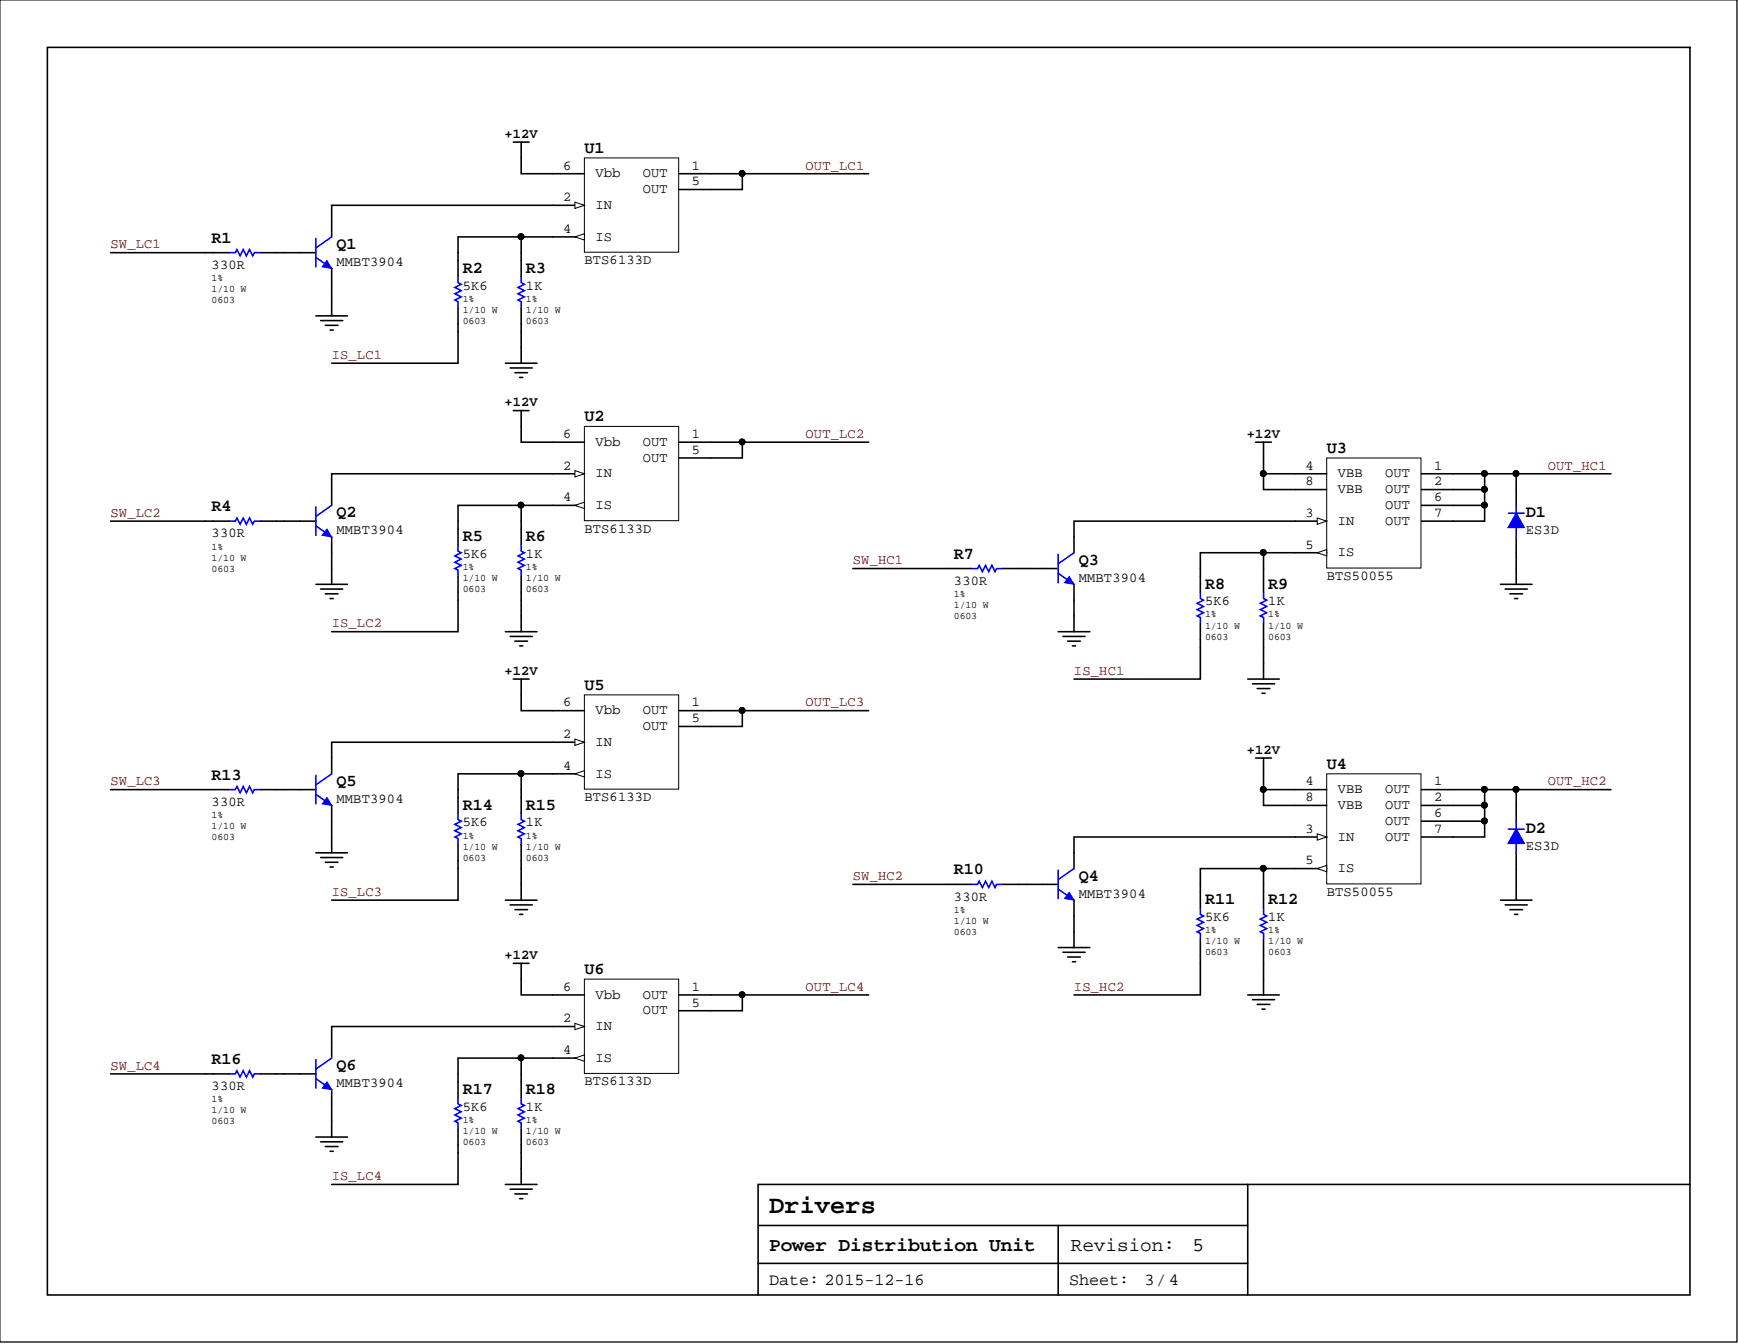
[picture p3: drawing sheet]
<svg xmlns="http://www.w3.org/2000/svg" width="279mm" height="216mm" viewBox="0 0 279 216" stroke-linecap="round" stroke-linejoin="round" font-family="sans-serif">
<defs><g id="words">
<text font-size="4.1" x="123.6" y="194.9">Drivers</text>
<g font-size="3.1">
<text x="123.6" y="201">Power Distribution Unit</text>
<text x="172" y="201">Revision:</text>
<text x="191.6" y="201">5</text>
</g>
<g font-size="2.7">
<text x="93.9" y="24.5">U1</text>
<text x="34" y="39">R1</text>
<text x="54.1" y="40">Q1</text>
<text x="74.4" y="43.8">R2</text>
<text x="84.5" y="43.8">R3</text>
<text x="93.9" y="67.7">U2</text>
<text x="213.2" y="72.7">U3</text>
<text x="34" y="82.1">R4</text>
<text x="54.1" y="83.1">Q2</text>
<text x="245.1" y="83.1">D1</text>
<text x="74.4" y="86.9">R5</text>
<text x="84.5" y="86.9">R6</text>
<text x="153.3" y="89.7">R7</text>
<text x="173.3" y="90.7">Q3</text>
<text x="193.6" y="94.5">R8</text>
<text x="203.8" y="94.5">R9</text>
<text x="93.9" y="110.8">U5</text>
<text x="34" y="125.2">R13</text>
<text x="213.2" y="123.5">U4</text>
<text x="54.1" y="126.3">Q5</text>
<text x="74.4" y="130.1">R14</text>
<text x="84.5" y="130.1">R15</text>
<text x="245.1" y="133.9">D2</text>
<text x="153.3" y="140.5">R10</text>
<text x="173.3" y="141.5">Q4</text>
<text x="193.6" y="145.3">R11</text>
<text x="203.8" y="145.3">R12</text>
<text x="93.9" y="156.4">U6</text>
<text x="34" y="170.9">R16</text>
<text x="54.1" y="171.9">Q6</text>
<text x="74.4" y="175.7">R17</text>
<text x="84.5" y="175.7">R18</text>
<text x="123.6" y="206.4">Date: 2015-12-16</text>
<text x="171.8" y="206.4">Sheet:</text>
<text x="183.9" y="206.4">3/4</text>
</g>
<g font-size="2.2">
<text x="81" y="22.2">+12V</text>
<text x="90.5" y="27.2">6</text>
<text x="95.7" y="28.5">Vbb</text>
<text x="103.3" y="28.5">OUT</text>
<text x="111.1" y="27.2">1</text>
<text x="111.1" y="29.8">5</text>
<text x="90.5" y="32.3">2</text>
<text x="95.7" y="33.6">IN</text>
<text x="103.3" y="31">OUT</text>
<text x="90.5" y="37.4">4</text>
<text x="95.7" y="38.6">IS</text>
<text x="34" y="43.2">330R</text>
<text x="54.1" y="42.7">MMBT3904</text>
<text x="74.4" y="46.5">5K6</text>
<text x="84.5" y="46.5">1K</text>
<text x="93.9" y="42.5">BTS6133D</text>
<text x="81" y="65.3">+12V</text>
<text x="90.5" y="70.4">6</text>
<text x="95.7" y="71.6">Vbb</text>
<text x="103.3" y="71.6">OUT</text>
<text x="111.1" y="70.4">1</text>
<text x="200.3" y="70.4">+12V</text>
<text x="90.5" y="75.4">2</text>
<text x="95.7" y="76.7">IN</text>
<text x="103.3" y="74.2">OUT</text>
<text x="111.1" y="72.9">5</text>
<text x="209.8" y="75.4">4</text>
<text x="209.8" y="78">8</text>
<text x="214.9" y="76.7">VBB</text>
<text x="222.5" y="76.7">OUT</text>
<text x="230.4" y="75.4">1</text>
<text x="230.4" y="78">2</text>
<text x="90.5" y="80.5">4</text>
<text x="95.7" y="81.8">IS</text>
<text x="209.8" y="83">3</text>
<text x="214.9" y="79.2">VBB</text>
<text x="222.5" y="79.2">OUT</text>
<text x="222.5" y="81.8">OUT</text>
<text x="230.4" y="80.5">6</text>
<text x="230.4" y="83">7</text>
<text x="34" y="86.3">330R</text>
<text x="54.1" y="85.8">MMBT3904</text>
<text x="74.4" y="89.6">5K6</text>
<text x="84.5" y="89.6">1K</text>
<text x="93.9" y="85.6">BTS6133D</text>
<text x="209.8" y="88.1">5</text>
<text x="214.9" y="84.3">IN</text>
<text x="214.9" y="89.4">IS</text>
<text x="222.5" y="84.3">OUT</text>
<text x="245.1" y="85.8">ES3D</text>
<text x="153.3" y="93.9">330R</text>
<text x="173.3" y="93.4">MMBT3904</text>
<text x="213.2" y="93.2">BTS50055</text>
<text x="193.6" y="97.2">5K6</text>
<text x="203.8" y="97.2">1K</text>
<text x="81" y="108.4">+12V</text>
<text x="90.5" y="113.5">6</text>
<text x="111.1" y="113.5">1</text>
<text x="90.5" y="118.6">2</text>
<text x="95.7" y="119.8">IN</text>
<text x="95.7" y="114.8">Vbb</text>
<text x="103.3" y="114.8">OUT</text>
<text x="103.3" y="117.3">OUT</text>
<text x="111.1" y="116">5</text>
<text x="90.5" y="123.6">4</text>
<text x="95.7" y="124.9">IS</text>
<text x="200.3" y="121.1">+12V</text>
<text x="34" y="129.5">330R</text>
<text x="54.1" y="129">MMBT3904</text>
<text x="93.9" y="128.7">BTS6133D</text>
<text x="209.8" y="126.2">4</text>
<text x="209.8" y="128.7">8</text>
<text x="214.9" y="127.4">VBB</text>
<text x="214.9" y="130">VBB</text>
<text x="222.5" y="127.4">OUT</text>
<text x="222.5" y="130">OUT</text>
<text x="230.4" y="126.2">1</text>
<text x="230.4" y="128.7">2</text>
<text x="230.4" y="131.2">6</text>
<text x="74.4" y="132.8">5K6</text>
<text x="84.5" y="132.8">1K</text>
<text x="209.8" y="133.8">3</text>
<text x="214.9" y="135">IN</text>
<text x="222.5" y="132.5">OUT</text>
<text x="222.5" y="135">OUT</text>
<text x="230.4" y="133.8">7</text>
<text x="245.1" y="136.6">ES3D</text>
<text x="209.8" y="138.9">5</text>
<text x="213.2" y="143.9">BTS50055</text>
<text x="214.9" y="140.1">IS</text>
<text x="153.3" y="144.7">330R</text>
<text x="173.3" y="144.2">MMBT3904</text>
<text x="193.6" y="148">5K6</text>
<text x="203.8" y="148">1K</text>
<text x="81" y="154.1">+12V</text>
<text x="90.5" y="159.1">6</text>
<text x="95.7" y="160.4">Vbb</text>
<text x="103.3" y="160.4">OUT</text>
<text x="111.1" y="159.1">1</text>
<text x="111.1" y="161.7">5</text>
<text x="90.5" y="164.2">2</text>
<text x="95.7" y="165.5">IN</text>
<text x="103.3" y="163">OUT</text>
<text x="90.5" y="169.3">4</text>
<text x="95.7" y="170.6">IS</text>
<text x="34" y="175.1">330R</text>
<text x="54.1" y="174.6">MMBT3904</text>
<text x="74.4" y="178.4">5K6</text>
<text x="84.5" y="178.4">1K</text>
<text x="93.9" y="174.4">BTS6133D</text>
</g>
<g font-size="2.2" fill="#800000">
<text x="129.4" y="27.2">OUT_LC1</text>
<text x="17.8" y="39.9">SW_LC1</text>
<text x="53.3" y="57.7">IS_LC1</text>
<text x="129.4" y="70.4">OUT_LC2</text>
<text x="248.7" y="75.4">OUT_HC1</text>
<text x="17.8" y="83">SW_LC2</text>
<text x="137" y="90.7">SW_HC1</text>
<text x="53.3" y="100.8">IS_LC2</text>
<text x="129.4" y="113.5">OUT_LC3</text>
<text x="172.6" y="108.4">IS_HC1</text>
<text x="17.8" y="126.2">SW_LC3</text>
<text x="248.7" y="126.2">OUT_HC2</text>
<text x="53.3" y="143.9">IS_LC3</text>
<text x="137" y="141.4">SW_HC2</text>
<text x="129.4" y="159.1">OUT_LC4</text>
<text x="172.6" y="159.1">IS_HC2</text>
<text x="17.8" y="171.8">SW_LC4</text>
<text x="53.3" y="189.6">IS_LC4</text>
</g>
<g font-size="1.6">
<text x="34" y="45.2">1%</text>
<text x="34" y="46.9">1/10 W</text>
<text x="34" y="48.7">0603</text>
<text x="74.4" y="48.5">1%</text>
<text x="74.4" y="50.2">1/10 W</text>
<text x="74.4" y="52">0603</text>
<text x="84.5" y="48.5">1%</text>
<text x="84.5" y="50.2">1/10 W</text>
<text x="84.5" y="52">0603</text>
<text x="34" y="88.3">1%</text>
<text x="34" y="90.1">1/10 W</text>
<text x="34" y="91.8">0603</text>
<text x="74.4" y="91.6">1%</text>
<text x="74.4" y="93.4">1/10 W</text>
<text x="74.4" y="95.1">0603</text>
<text x="84.5" y="91.6">1%</text>
<text x="84.5" y="93.4">1/10 W</text>
<text x="84.5" y="95.1">0603</text>
<text x="153.3" y="95.9">1%</text>
<text x="153.3" y="97.7">1/10 W</text>
<text x="153.3" y="99.4">0603</text>
<text x="193.6" y="99.2">1%</text>
<text x="193.6" y="101">1/10 W</text>
<text x="203.8" y="99.2">1%</text>
<text x="203.8" y="101">1/10 W</text>
<text x="193.6" y="102.7">0603</text>
<text x="203.8" y="102.7">0603</text>
<text x="34" y="131.4">1%</text>
<text x="34" y="133.2">1/10 W</text>
<text x="34" y="135">0603</text>
<text x="74.4" y="134.7">1%</text>
<text x="74.4" y="136.5">1/10 W</text>
<text x="84.5" y="134.7">1%</text>
<text x="84.5" y="136.5">1/10 W</text>
<text x="74.4" y="138.3">0603</text>
<text x="84.5" y="138.3">0603</text>
<text x="153.3" y="146.6">1%</text>
<text x="153.3" y="148.4">1/10 W</text>
<text x="193.6" y="149.9">1%</text>
<text x="203.8" y="149.9">1%</text>
<text x="153.3" y="150.2">0603</text>
<text x="193.6" y="151.7">1/10 W</text>
<text x="193.6" y="153.5">0603</text>
<text x="203.8" y="151.7">1/10 W</text>
<text x="203.8" y="153.5">0603</text>
<text x="34" y="177.1">1%</text>
<text x="34" y="178.9">1/10 W</text>
<text x="34" y="180.6">0603</text>
<text x="74.4" y="180.4">1%</text>
<text x="74.4" y="182.1">1/10 W</text>
<text x="74.4" y="183.9">0603</text>
<text x="84.5" y="180.4">1%</text>
<text x="84.5" y="182.1">1/10 W</text>
<text x="84.5" y="183.9">0603</text>
</g>
</g></defs>
<path d="M0 0h279.1v215.6h-279.1z" fill="#fff" stroke="#000" stroke-width=".16"/>
<path d="M7.6 7.6h263.9v200.4h-263.9zM121.8 196.9h78.7M170 196.9v11.1M200.5 190.3v17.7M271.5 190.3h-149.7v17.7M121.8 203h78.7" fill="none" stroke="#000" stroke-width=".25"/>
<path d="M93.9 25.4h15.1v15.1h-15.1z" fill="#fff" stroke="#000" stroke-width=".16"/>
<path d="M88.8 33h5.1M109.1 27.9h5.1M109.1 30.4h5.1" fill="none" stroke="#000" stroke-width=".25"/>
<path d="M92.4 32.5l1.5 .5-1.5 .5z" fill="#fff"/>
<path d="M92.4 32.5l1.5 .5-1.5 .5z" fill="none" stroke="#000" stroke-width=".16"/>
<path d="M88.8 27.9h5.1M88.8 38.1h5.1" fill="none" stroke="#000" stroke-width=".25"/>
<path d="M92.4 38.1l1.5-.6v1.1z" fill="#fff"/>
<path d="M92.4 38.1l1.5-.6v1.1z" fill="none" stroke="#000" stroke-width=".16"/>
<path d="M213.2 73.6h15.1v17.7h-15.1z" fill="#fff" stroke="#000" stroke-width=".16"/>
<path d="M228.4 76.1h5.1M228.4 78.6h5.1M208.1 83.7h5.1" fill="none" stroke="#000" stroke-width=".25"/>
<path d="M211.6 83.2l1.6 .5-1.6 .5z" fill="#fff"/>
<path d="M211.6 83.2l1.6 .5-1.6 .5z" fill="none" stroke="#000" stroke-width=".16"/>
<path d="M208.1 76.1h5.1M208.1 88.8h5.1" fill="none" stroke="#000" stroke-width=".25"/>
<path d="M211.6 88.8l1.6-.5v1z" fill="#fff"/>
<path d="M211.6 88.8l1.6-.5v1z" fill="none" stroke="#000" stroke-width=".16"/>
<path d="M208.1 78.6h5.1M243.6 78.6v2.6M228.4 81.2h5.1M228.4 83.7h5.1M243.6 86.3v2.5" fill="none" stroke="#000" stroke-width=".25"/>
<path d="M243.6 81.2v5.1" fill="none" stroke="#00f" stroke-width=".25"/>
<path d="M243.6 82.4l1.3 2.3h-2.6z" fill="#00f"/>
<path d="M170 92.1l2.6 1.8M170 89v4.6M172.6 88.8l-2.6 1.8M242.3 82.4h2.6M243.6 82.4l1.3 2.3h-2.6z" fill="none" stroke="#00f" stroke-width=".25"/>
<path d="M201.7 71h2.6M203 71v2.6M167.5 91.3h2.5M172.6 86.3v2.5M172.6 93.9v2.5M241.1 93.9h5M241.8 94.6h3.6M242.6 95.4h2M243.4 96.1h.5M243.6 91.3v2.6" fill="none" stroke="#000" stroke-width=".25"/>
<path d="M171.8 92.6l.8 1.3-1.6-.3z" fill="#00f"/>
<path d="M171.8 92.6l.8 1.3-1.6-.3z" fill="none" stroke="#00f" stroke-width=".16"/>
<path d="M152.3 91.3h3.8M161.1 91.3h3.8M172.6 98.9v2.6M170 101.5h5.1M170.8 102.2h3.5M171.5 103h2.1M172.3 103.8h.5M200.5 109.1h5M201.2 109.8h3.6M202 110.6h2M202.8 111.4h.5M203 106.5v2.6" fill="none" stroke="#000" stroke-width=".25"/>
<path d="M156.1 91.3h1l.2-.5 .5 1 .5-1 .6 1 .5-1 .5 1 .2-.5h1" fill="none" stroke="#00f" stroke-width=".25"/>
<path d="M213.2 124.3h15.1v17.7h-15.1z" fill="#fff" stroke="#000" stroke-width=".16"/>
<path d="M208.1 134.5h5.1M228.4 126.8h5.1M228.4 129.4h5.1" fill="none" stroke="#000" stroke-width=".25"/>
<path d="M211.6 133.9l1.6 .6-1.6 .5z" fill="#fff"/>
<path d="M211.6 133.9l1.6 .6-1.6 .5z" fill="none" stroke="#000" stroke-width=".16"/>
<path d="M208.1 126.8h5.1M208.1 139.5h5.1" fill="none" stroke="#000" stroke-width=".25"/>
<path d="M211.6 139.5l1.6-.5v1z" fill="#fff"/>
<path d="M211.6 139.5l1.6-.5v1z" fill="none" stroke="#000" stroke-width=".16"/>
<path d="M208.1 129.4h5.1M228.4 131.9h5.1M228.4 134.5h5.1M243.6 129.4v2.5M243.6 137v2.5" fill="none" stroke="#000" stroke-width=".25"/>
<path d="M243.6 131.9v5.1" fill="none" stroke="#00f" stroke-width=".25"/>
<path d="M243.6 133.2l1.3 2.3h-2.6z" fill="#00f"/>
<path d="M170 139.8v4.5M172.6 139.5l-2.6 1.8M242.3 133.2h2.6M243.6 133.2l1.3 2.3h-2.6zM170 142.8l2.6 1.8" fill="none" stroke="#00f" stroke-width=".25"/>
<path d="M172.6 137v2.5M201.7 121.8h2.6M203 121.8v2.5M167.5 142.1h2.5M172.6 144.6v2.5M241.1 144.6h5M241.8 145.4h3.6M242.6 146.1h2M243.4 146.9h.5M243.6 142.1v2.5" fill="none" stroke="#000" stroke-width=".25"/>
<path d="M171.8 143.3l.8 1.3-1.6-.3z" fill="#00f"/>
<path d="M171.8 143.3l.8 1.3-1.6-.3z" fill="none" stroke="#00f" stroke-width=".16"/>
<g fill="none" stroke="#000" stroke-width=".25">
<path d="M53.3 35.5v2.6M82.5 22.8h2.5M83.7 22.8v5.1h5.1M114.2 27.9h5.1v2.5h-5.1M119.3 27.9h20.3M48.2 40.6h2.6M53.3 43.1v2.6M203 73.6v5h5.1M203 76.1h5.1M233.5 76.1h5v7.6h-5M233.5 78.6h5M238.5 76.1h20.3"/>
<path d="M243.6 76.1v2.5M137 91.3h15.3M164.9 91.3h2.6M172.6 96.4v2.5M203 88.8v2.5M208.1 83.7h-35.5v2.6M233.5 81.2h5M243.6 88.8v2.5M192.9 104v5.1h-20.3M203 104v2.5M203 124.3v5.1h5.1M203 139.5v2.6"/>
<path d="M203 126.8h5.1M208.1 134.5h-35.5v2.5M233.5 126.8h5v7.7h-5M233.5 129.4h5M233.5 131.9h5M238.5 126.8h20.3M243.6 126.8v2.6M243.6 139.5v2.6M137 142.1h15.3M164.9 142.1h2.6M170 152.2h5.1M170.8 153h3.5"/>
<path d="M171.5 153.7h2.1M172.3 154.5h.5M172.6 147.1v5.1M192.9 154.8v5h-20.3M200.5 159.8h5M203 154.8v5M33 172.5h3.8M41.9 172.5h3.8M201.2 160.6h3.6M202 161.3h2M202.8 162.1h.5"/>
</g>
<path d="M50.8 38.3v4.6M53.3 38.1l-2.5 1.7M50.8 41.4l2.5 1.7M36.8 172.5h1l.3-.5 .5 1 .5-1 .5 1 .5-1 .5 1 .3-.5h1" fill="none" stroke="#00f" stroke-width=".25"/>
<g fill="#000" stroke="#000" stroke-width=".16">
<circle cx="119.2" cy="27.9" r=".47"/>
<circle cx="203" cy="76.1" r=".47"/>
<circle cx="238.5" cy="78.6" r=".47"/>
<circle cx="238.5" cy="76.1" r=".47"/>
<circle cx="243.6" cy="76.1" r=".47"/>
<circle cx="203" cy="88.8" r=".47"/>
<circle cx="238.5" cy="81.1" r=".47"/>
<circle cx="203" cy="126.8" r=".47"/>
<circle cx="203" cy="139.5" r=".47"/>
<circle cx="238.5" cy="126.8" r=".47"/>
<circle cx="238.5" cy="129.3" r=".47"/>
<circle cx="238.5" cy="131.9" r=".47"/>
<circle cx="243.6" cy="126.8" r=".47"/>
</g>
<path d="M52.5 41.9l.8 1.2-1.5-.2z" fill="#00f"/>
<path d="M52.5 41.9l.8 1.2-1.5-.2z" fill="none" stroke="#00f" stroke-width=".16"/>
<g fill="none" stroke="#000" stroke-width=".25">
<path d="M83.7 38.1v2.5M88.8 33h-35.5v2.5M17.8 40.6h19M41.9 40.6h6.3M50.8 50.7h5M51.5 51.5h3.6M52.3 52.3h2M53 53h.5M53.3 45.7v5M73.6 53.3v5h-20.3M81.2 58.3h5.1M82 59.1h3.5"/>
<path d="M82.7 59.9h2.1M83.7 53.3v5M83.5 60.6h.5"/>
</g>
<path d="M36.8 40.6h1l.3-.5 .5 1 .5-1 .5 1 .5-1 .5 1 .3-.5h1" fill="none" stroke="#00f" stroke-width=".25"/>
<circle cx="83.7" cy="38" r=".47" fill="#000" stroke="#000" stroke-width=".16"/>
<path d="M93.9 68.5h15.1v15.1h-15.1z" fill="#fff" stroke="#000" stroke-width=".16"/>
<path d="M88.8 76.1h5.1M109.1 71h5.1M109.1 73.6h5.1" fill="none" stroke="#000" stroke-width=".25"/>
<path d="M92.4 75.6l1.5 .5-1.5 .5z" fill="#fff"/>
<path d="M92.4 75.6l1.5 .5-1.5 .5z" fill="none" stroke="#000" stroke-width=".16"/>
<path d="M88.8 71h5.1M88.8 81.2h5.1" fill="none" stroke="#000" stroke-width=".25"/>
<path d="M92.4 81.2l1.5-.5v1z" fill="#fff"/>
<path d="M92.4 81.2l1.5-.5v1z" fill="none" stroke="#000" stroke-width=".16"/>
<path d="M53.3 78.6v2.6M82.5 66h2.5M83.7 66v5h5.1M114.2 71h5.1v2.6h-5.1M119.3 71h20.3M48.2 83.7h2.6M53.3 86.3v2.5" fill="none" stroke="#000" stroke-width=".25"/>
<circle cx="119.2" cy="71" r=".47" fill="#000" stroke="#000" stroke-width=".16"/>
<path d="M50.8 84.5l2.5 1.8M50.8 81.4v4.6M53.3 81.2l-2.5 1.8" fill="none" stroke="#00f" stroke-width=".25"/>
<path d="M52.5 85l.8 1.3-1.5-.3z" fill="#00f"/>
<path d="M52.5 85l.8 1.3-1.5-.3z" fill="none" stroke="#00f" stroke-width=".16"/>
<g fill="none" stroke="#000" stroke-width=".25">
<path d="M88.8 76.1h-35.5v2.5M17.8 83.7h19M41.9 83.7h6.3M50.8 93.9h5M51.5 94.6h3.6M52.3 95.4h2M53 96.1h.5M53.3 88.8v5.1M83.7 81.2v2.5M83.7 96.4v5.1M81.2 101.5h5.1M82 102.2h3.5"/>
<path d="M82.7 103h2.1M83.5 103.8h.5"/>
</g>
<path d="M36.8 83.7h1l.3-.5 .5 1 .5-1 .5 1 .5-1 .5 1 .3-.5h1" fill="none" stroke="#00f" stroke-width=".25"/>
<circle cx="83.7" cy="81.1" r=".47" fill="#000" stroke="#000" stroke-width=".16"/>
<path d="M93.9 111.6h15.1v15.2h-15.1z" fill="#fff" stroke="#000" stroke-width=".16"/>
<path d="M88.8 119.2h5.1M109.1 114.2h5.1M109.1 116.7h5.1" fill="none" stroke="#000" stroke-width=".25"/>
<path d="M92.4 118.7l1.5 .5-1.5 .5z" fill="#fff"/>
<path d="M92.4 118.7l1.5 .5-1.5 .5z" fill="none" stroke="#000" stroke-width=".16"/>
<path d="M88.8 114.2h5.1M88.8 124.3h5.1" fill="none" stroke="#000" stroke-width=".25"/>
<path d="M92.4 124.3l1.5-.5v1z" fill="#fff"/>
<path d="M92.4 124.3l1.5-.5v1z" fill="none" stroke="#000" stroke-width=".16"/>
<path d="M82.5 109.1h2.5M83.7 109.1v5.1h5.1M114.2 114.2h5.1v2.5h-5.1M119.3 114.2h20.3M48.2 126.8h2.6M53.3 121.8v2.5M53.3 129.4v2.5" fill="none" stroke="#000" stroke-width=".25"/>
<circle cx="119.2" cy="114.1" r=".47" fill="#000" stroke="#000" stroke-width=".16"/>
<path d="M50.8 127.6l2.5 1.8M50.8 124.6v4.5M53.3 124.3l-2.5 1.8" fill="none" stroke="#00f" stroke-width=".25"/>
<path d="M52.5 128.1l.8 1.3-1.5-.3z" fill="#00f"/>
<path d="M52.5 128.1l.8 1.3-1.5-.3z" fill="none" stroke="#00f" stroke-width=".16"/>
<g fill="none" stroke="#000" stroke-width=".25">
<path d="M88.8 119.2h-35.5v2.6M17.8 126.8h15.2M45.7 126.8h2.5M50.8 137h5M51.5 137.8h3.6M52.3 138.5h2M53 139.3h.5M53.3 131.9v5.1M73.6 139.5v5.1h-20.3M83.7 124.3v2.5M83.7 139.5v5.1M81.2 144.6h5.1"/>
<path d="M82 145.4h3.5M82.7 146.1h2.1M83.5 146.9h.5M152.3 142.1h3.8M161.1 142.1h3.8"/>
</g>
<path d="M156.1 142.1h1l.2-.5 .5 1 .5-1 .6 1 .5-1 .5 1 .2-.5h1" fill="none" stroke="#00f" stroke-width=".25"/>
<circle cx="83.7" cy="124.3" r=".47" fill="#000" stroke="#000" stroke-width=".16"/>
<path d="M93.9 157.3h15.1v15.1h-15.1z" fill="#fff" stroke="#000" stroke-width=".16"/>
<path d="M109.1 159.8h5.1M88.8 164.9h5.1M109.1 162.4h5.1" fill="none" stroke="#000" stroke-width=".25"/>
<path d="M92.4 164.4l1.5 .5-1.5 .5z" fill="#fff"/>
<path d="M92.4 164.4l1.5 .5-1.5 .5z" fill="none" stroke="#000" stroke-width=".16"/>
<path d="M88.8 159.8h5.1M88.8 170h5.1" fill="none" stroke="#000" stroke-width=".25"/>
<path d="M92.4 170l1.5-.5v1z" fill="#fff"/>
<path d="M92.4 170l1.5-.5v1z" fill="none" stroke="#000" stroke-width=".16"/>
<path d="M82.5 154.8h2.5M83.7 154.8v5h5.1M114.2 159.8h5.1v2.6h-5.1M119.3 159.8h20.3M48.2 172.5h2.6M53.3 167.4v2.6M53.3 175v2.6" fill="none" stroke="#000" stroke-width=".25"/>
<circle cx="119.2" cy="159.8" r=".47" fill="#000" stroke="#000" stroke-width=".16"/>
<path d="M50.8 173.3l2.5 1.7M50.8 170.2v4.6M53.3 170l-2.5 1.7" fill="none" stroke="#00f" stroke-width=".25"/>
<path d="M52.5 173.8l.8 1.2-1.5-.2z" fill="#00f"/>
<path d="M52.5 173.8l.8 1.2-1.5-.2z" fill="none" stroke="#00f" stroke-width=".16"/>
<g fill="none" stroke="#000" stroke-width=".25">
<path d="M88.8 38.1h-15.2v6.3M73.6 49.5v3.8M83.7 40.6v3.8M83.7 49.5v3.8M73.6 92.6v8.9h-20.3M83.7 83.7v3.8M83.7 92.6v3.8M88.8 81.2h-15.2v6.3M203 91.3v3.8M208.1 88.8h-15.2v6.3M192.9 100.2v3.8M203 100.2v3.8"/>
<path d="M33 126.8h3.8M41.9 126.8h3.8M73.6 135.7v3.8M83.7 126.8v3.9M83.7 135.7v3.8M88.8 124.3h-15.2v6.4M208.1 139.5h-15.2v6.4M192.9 150.9v3.9M203 142.1v3.8M203 150.9v3.9M17.8 172.5h15.2M45.7 172.5h2.5"/>
<path d="M53.3 177.6v5.1M83.7 170v6.3M88.8 164.9h-35.5v2.5M88.8 170h-15.2v6.3M50.8 182.7h5M51.5 183.4h3.6M52.3 184.2h2M53 184.9h.5M73.6 181.4v8.9h-20.3M81.2 190.3h5.1M82 191h3.5M82.7 191.8h2.1"/>
<path d="M83.5 192.6h.5M83.7 181.4v8.9"/>
</g>
<g fill="none" stroke="#00f" stroke-width=".25">
<path d="M73.6 44.4v1l.5 .3-1 .5 1 .5-1 .5 1 .5-1 .5 .5 .3v1M83.7 44.4v1l.5 .3-1 .5 1 .5-1 .5 1 .5-1 .5 .5 .3v1M73.6 87.5v1l.5 .3-1 .5 1 .5-1 .5 1 .5-1 .5 .5 .3v1M83.7 87.5v1l.5 .3-1 .5 1 .5-1 .5 1 .5-1 .5 .5 .3v1M192.9 95.1v1l.5 .3-1.1 .5 1.1 .5-1.1 .5 1.1 .5-1.1 .5 .6 .3v1M203 95.1v1l.5 .3-1 .5 1 .5-1 .5 1 .5-1 .5 .5 .3v1M36.8 126.8h1l.3-.5 .5 1.1 .5-1.1 .5 1.1 .5-1.1 .5 1.1 .3-.6h1M73.6 130.7v1l.5 .2-1 .5 1 .5-1 .5 1 .5-1 .6 .5 .2v1M83.7 130.7v1l.5 .2-1 .5 1 .5-1 .5 1 .5-1 .6 .5 .2v1M192.9 145.9v1l.5 .2-1.1 .5 1.1 .6-1.1 .5 1.1 .5-1.1 .5 .6 .2v1M203 145.9v1l.5 .2-1 .5 1 .6-1 .5 1 .5-1 .5 .5 .2v1M73.6 176.3v1l.5 .3-1 .5 1 .5-1 .5 1 .5-1 .5 .5 .3v1"/>
<path d="M83.7 176.3v1l.5 .3-1 .5 1 .5-1 .5 1 .5-1 .5 .5 .3v1"/>
</g>
<g fill="#000" stroke="#000" stroke-width=".16">
<circle cx="83.7" cy="38" r=".47"/>
<circle cx="83.7" cy="81.1" r=".47"/>
<circle cx="203" cy="88.8" r=".47"/>
<circle cx="83.7" cy="124.3" r=".47"/>
<circle cx="203" cy="139.5" r=".47"/>
<circle cx="83.7" cy="169.9" r=".47"/>
</g>
<use href="#words"/>
</svg>
